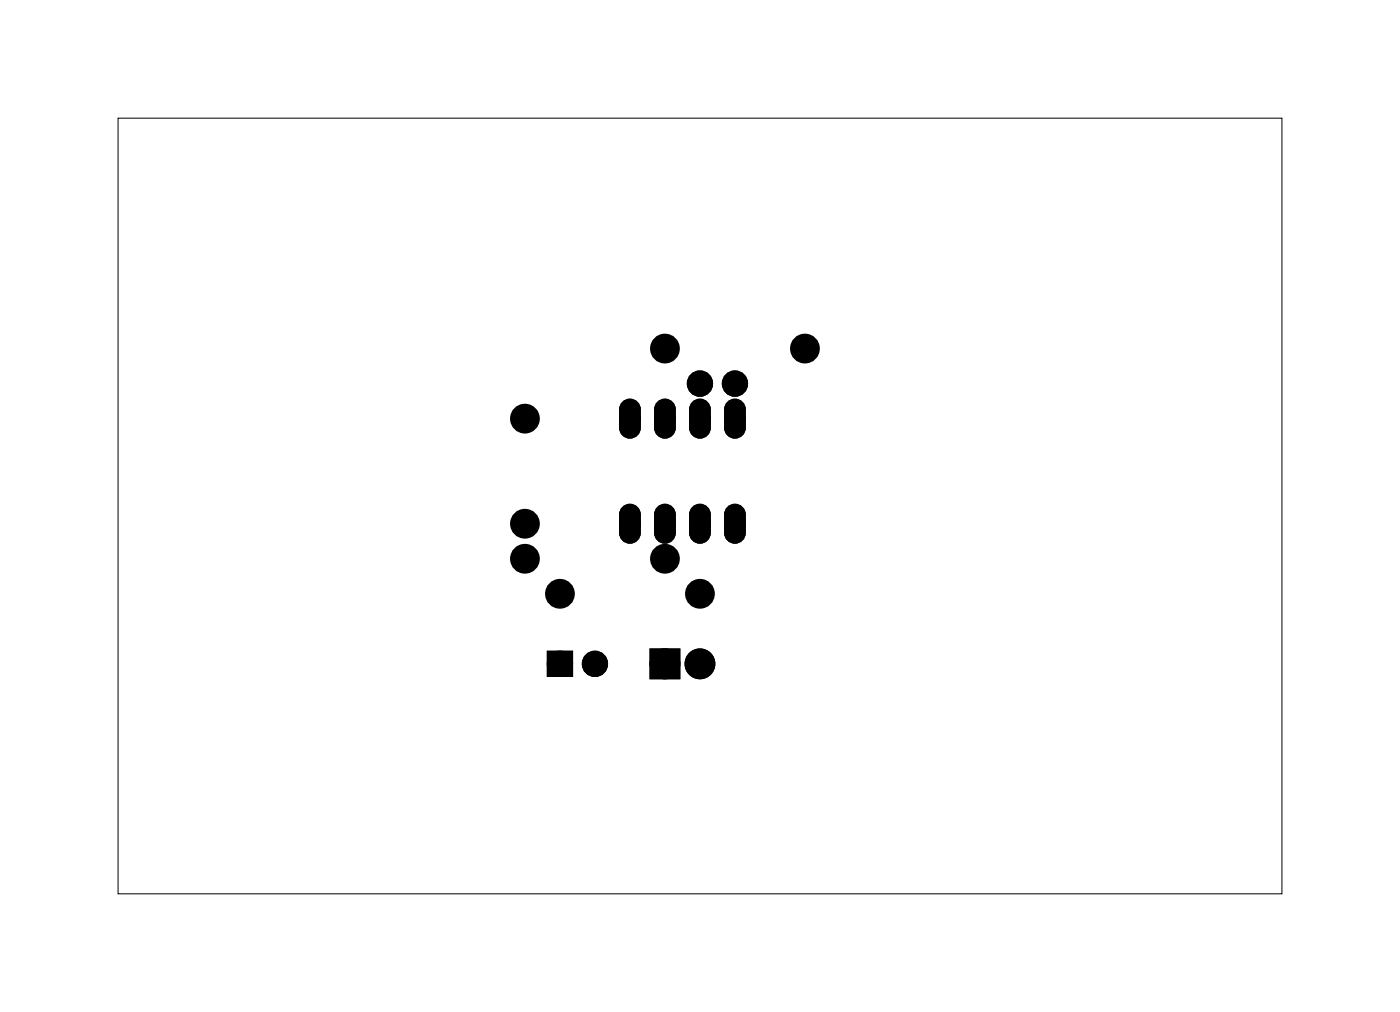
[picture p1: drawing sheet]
<svg xmlns="http://www.w3.org/2000/svg" width="102mm" height="73mm" viewBox="0 0 102 73" stroke-linecap="round" stroke-linejoin="round" font-family="sans-serif">
<path d="M8.6 8.6h84.4v56.2h-84.4z" fill="none" stroke="#000" stroke-width=".07"/>
<g fill="#000">
<circle cx="38.1" cy="38" r=".7"/>
<circle cx="38.1" cy="30.4" r=".7"/>
<circle cx="45.7" cy="30.4" r=".53"/>
<circle cx="45.7" cy="38" r=".53"/>
<circle cx="48.3" cy="30.4" r=".53"/>
<circle cx="48.3" cy="38" r=".53"/>
<circle cx="48.3" cy="25.3" r=".7"/>
<circle cx="50.8" cy="30.4" r=".53"/>
<circle cx="50.8" cy="38" r=".53"/>
<circle cx="50.8" cy="27.8" r=".59"/>
<circle cx="53.3" cy="30.4" r=".53"/>
<circle cx="53.3" cy="38" r=".53"/>
<circle cx="53.3" cy="27.8" r=".59"/>
<circle cx="58.4" cy="25.3" r=".7"/>
<circle cx="38.1" cy="40.5" r=".7"/>
<circle cx="40.6" cy="43.1" r=".7"/>
<circle cx="40.6" cy="48.1" r=".59"/>
<circle cx="43.2" cy="48.1" r=".59"/>
<circle cx="48.3" cy="40.5" r=".7"/>
<circle cx="48.3" cy="48.1" r=".74"/>
<circle cx="50.8" cy="43.1" r=".7"/>
<circle cx="50.8" cy="48.1" r=".74"/>
</g>
<g fill="none" stroke="#000" stroke-width=".76" stroke-linecap="butt">
<path d="M47.5 47.4h1.5v1.5h-1.5z"/>
<circle cx="38.1" cy="30.4" r=".7"/>
<circle cx="38.1" cy="38" r=".7"/>
<circle cx="48.3" cy="25.3" r=".7"/>
<circle cx="58.4" cy="25.3" r=".7"/>
<circle cx="38.1" cy="40.5" r=".7"/>
<circle cx="40.6" cy="43.1" r=".7"/>
<circle cx="48.3" cy="40.5" r=".7"/>
<circle cx="48.3" cy="48.1" r=".74"/>
<circle cx="50.8" cy="43.1" r=".7"/>
<circle cx="50.8" cy="48.1" r=".74"/>
</g>
<g fill="none" stroke="#000" stroke-width=".73" stroke-linecap="butt">
<circle cx="50.8" cy="27.8" r=".59"/>
<circle cx="53.3" cy="27.8" r=".59"/>
<circle cx="40.6" cy="48.1" r=".59"/>
<circle cx="43.2" cy="48.1" r=".59"/>
</g>
<g fill="#000">
<path d="M47.5 47.4h1.5v1.5h-1.5z"/>
<path d="M45.2 36.8a.66 .66 0 0 1 .8-.1 .66 .66 0 0 1 .4 .6v1.3a.66 .66 0 0 1-.7 .7 .66 .66 0 0 1-.6-.7v-1.3zM45.3 38a.41 .41 0 0 0 .8 0 .41 .41 0 0 0-.8 0z"/>
<path d="M45.2 29.2a.66 .66 0 0 1 .8-.1 .66 .66 0 0 1 .4 .6v1.3a.66 .66 0 0 1-.7 .7 .66 .66 0 0 1-.6-.7v-1.3zM45.3 30.4a.41 .41 0 0 0 .8 0 .41 .41 0 0 0-.8 0z"/>
<path d="M45.2 36.8a.66 .66 0 0 1 .8-.1 .66 .66 0 0 1 .4 .6v1.3a.66 .66 0 0 1-.7 .7 .66 .66 0 0 1-.6-.7v-1.3zM45.3 38a.41 .41 0 0 0 .8 0 .41 .41 0 0 0-.8 0z"/>
<path d="M45.2 29.2a.66 .66 0 0 1 .8-.1 .66 .66 0 0 1 .4 .6v1.3a.66 .66 0 0 1-.7 .7 .66 .66 0 0 1-.6-.7v-1.3zM45.3 30.4a.41 .41 0 0 0 .8 0 .41 .41 0 0 0-.8 0z"/>
<path d="M47.8 36.8a.66 .66 0 0 1 .7-.1 .66 .66 0 0 1 .4 .6v1.3a.66 .66 0 0 1-.6 .7 .66 .66 0 0 1-.7-.7v-1.3zM47.8 38a.45 .45 0 0 0 .9 0 .45 .45 0 0 0-.9 0z"/>
<path d="M47.8 29.2a.66 .66 0 0 1 .7-.1 .66 .66 0 0 1 .4 .6v1.3a.66 .66 0 0 1-.6 .7 .66 .66 0 0 1-.7-.7v-1.3zM47.8 30.4a.45 .45 0 0 0 .9 0 .45 .45 0 0 0-.9 0z"/>
<path d="M47.8 36.8a.66 .66 0 0 1 .7-.1 .66 .66 0 0 1 .4 .6v1.3a.66 .66 0 0 1-.6 .7 .66 .66 0 0 1-.7-.7v-1.3zM47.8 38a.45 .45 0 0 0 .9 0 .45 .45 0 0 0-.9 0z"/>
<path d="M47.8 29.2a.66 .66 0 0 1 .7-.1 .66 .66 0 0 1 .4 .6v1.3a.66 .66 0 0 1-.6 .7 .66 .66 0 0 1-.7-.7v-1.3zM47.8 30.4a.45 .45 0 0 0 .9 0 .45 .45 0 0 0-.9 0z"/>
<path d="M50.3 36.8a.66 .66 0 0 1 .7-.1 .66 .66 0 0 1 .5 .6v1.3a.66 .66 0 0 1-.7 .7 .66 .66 0 0 1-.7-.7v-1.3zM50.4 38a.41 .41 0 0 0 .8 0 .41 .41 0 0 0-.8 0z"/>
<path d="M50.3 29.2a.66 .66 0 0 1 .7-.1 .66 .66 0 0 1 .5 .6v1.3a.66 .66 0 0 1-.7 .7 .66 .66 0 0 1-.7-.7v-1.3zM50.4 30.4a.41 .41 0 0 0 .8 0 .41 .41 0 0 0-.8 0z"/>
<path d="M50.3 36.8a.66 .66 0 0 1 .7-.1 .66 .66 0 0 1 .5 .6v1.3a.66 .66 0 0 1-.7 .7 .66 .66 0 0 1-.7-.7v-1.3zM50.4 38a.41 .41 0 0 0 .8 0 .41 .41 0 0 0-.8 0z"/>
<path d="M50.3 29.2a.66 .66 0 0 1 .7-.1 .66 .66 0 0 1 .5 .6v1.3a.66 .66 0 0 1-.7 .7 .66 .66 0 0 1-.7-.7v-1.3zM50.4 30.4a.41 .41 0 0 0 .8 0 .41 .41 0 0 0-.8 0z"/>
<path d="M52.9 36.8a.66 .66 0 0 1 .7-.1 .66 .66 0 0 1 .4 .6v1.3a.66 .66 0 0 1-.7 .7 .66 .66 0 0 1-.6-.7v-1.3zM52.9 38a.41 .41 0 0 0 .8 0 .41 .41 0 0 0-.8 0z"/>
<path d="M52.9 29.2a.66 .66 0 0 1 .7-.1 .66 .66 0 0 1 .4 .6v1.3a.66 .66 0 0 1-.7 .7 .66 .66 0 0 1-.6-.7v-1.3zM52.9 30.4a.41 .41 0 0 0 .8 0 .41 .41 0 0 0-.8 0z"/>
<path d="M52.9 36.8a.66 .66 0 0 1 .7-.1 .66 .66 0 0 1 .4 .6v1.3a.66 .66 0 0 1-.7 .7 .66 .66 0 0 1-.6-.7v-1.3zM52.9 38a.41 .41 0 0 0 .8 0 .41 .41 0 0 0-.8 0z"/>
<path d="M52.9 29.2a.66 .66 0 0 1 .7-.1 .66 .66 0 0 1 .4 .6v1.3a.66 .66 0 0 1-.7 .7 .66 .66 0 0 1-.6-.7v-1.3zM52.9 30.4a.41 .41 0 0 0 .8 0 .41 .41 0 0 0-.8 0z"/>
<path d="M39.8 47.3h1.7v1.7h-1.7zM40.3 48.1a.35 .35 0 0 0 .7 0 .35 .35 0 0 0-.7 0z"/>
<path d="M39.8 47.3h1.7v1.7h-1.7zM40.3 48.1a.35 .35 0 0 0 .7 0 .35 .35 0 0 0-.7 0z"/>
</g>
<g fill="none" stroke="#000" stroke-width=".25">
<path d="M45.2 36.8a.66 .66 0 0 1 .8-.1 .66 .66 0 0 1 .4 .6v1.3a.66 .66 0 0 1-.7 .7 .66 .66 0 0 1-.6-.7v-1.3zM45.2 29.2a.66 .66 0 0 1 .8-.1 .66 .66 0 0 1 .4 .6v1.3a.66 .66 0 0 1-.7 .7 .66 .66 0 0 1-.6-.7v-1.3zM47.8 36.8a.66 .66 0 0 1 .7-.1 .66 .66 0 0 1 .4 .6v1.3a.66 .66 0 0 1-.6 .7 .66 .66 0 0 1-.7-.7v-1.3zM47.8 29.2a.66 .66 0 0 1 .7-.1 .66 .66 0 0 1 .4 .6v1.3a.66 .66 0 0 1-.6 .7 .66 .66 0 0 1-.7-.7v-1.3zM50.3 36.8a.66 .66 0 0 1 .7-.1 .66 .66 0 0 1 .5 .6v1.3a.66 .66 0 0 1-.7 .7 .66 .66 0 0 1-.7-.7v-1.3zM50.3 29.2a.66 .66 0 0 1 .7-.1 .66 .66 0 0 1 .5 .6v1.3a.66 .66 0 0 1-.7 .7 .66 .66 0 0 1-.7-.7v-1.3zM52.9 36.8a.66 .66 0 0 1 .7-.1 .66 .66 0 0 1 .4 .6v1.3a.66 .66 0 0 1-.7 .7 .66 .66 0 0 1-.6-.7v-1.3zM52.9 29.2a.66 .66 0 0 1 .7-.1 .66 .66 0 0 1 .4 .6v1.3a.66 .66 0 0 1-.7 .7 .66 .66 0 0 1-.6-.7v-1.3zM39.8 47.3h1.7v1.7h-1.7z"/>
<circle cx="45.7" cy="38" r=".41"/>
<circle cx="45.7" cy="30.4" r=".41"/>
<circle cx="48.3" cy="38" r=".41"/>
<circle cx="48.3" cy="30.4" r=".41"/>
<circle cx="50.8" cy="38" r=".41"/>
<circle cx="50.8" cy="30.4" r=".41"/>
<circle cx="53.3" cy="38" r=".41"/>
<circle cx="53.3" cy="30.4" r=".41"/>
<circle cx="40.6" cy="48.1" r=".35"/>
</g>
<g fill="none" stroke="#000" stroke-width=".51">
<circle cx="45.7" cy="30.4" r=".53"/>
<circle cx="45.7" cy="38" r=".53"/>
<circle cx="48.3" cy="30.4" r=".53"/>
<circle cx="48.3" cy="38" r=".53"/>
<circle cx="50.8" cy="30.4" r=".53"/>
<circle cx="50.8" cy="38" r=".53"/>
<circle cx="53.3" cy="30.4" r=".53"/>
<circle cx="53.3" cy="38" r=".53"/>
</g>
</svg>
